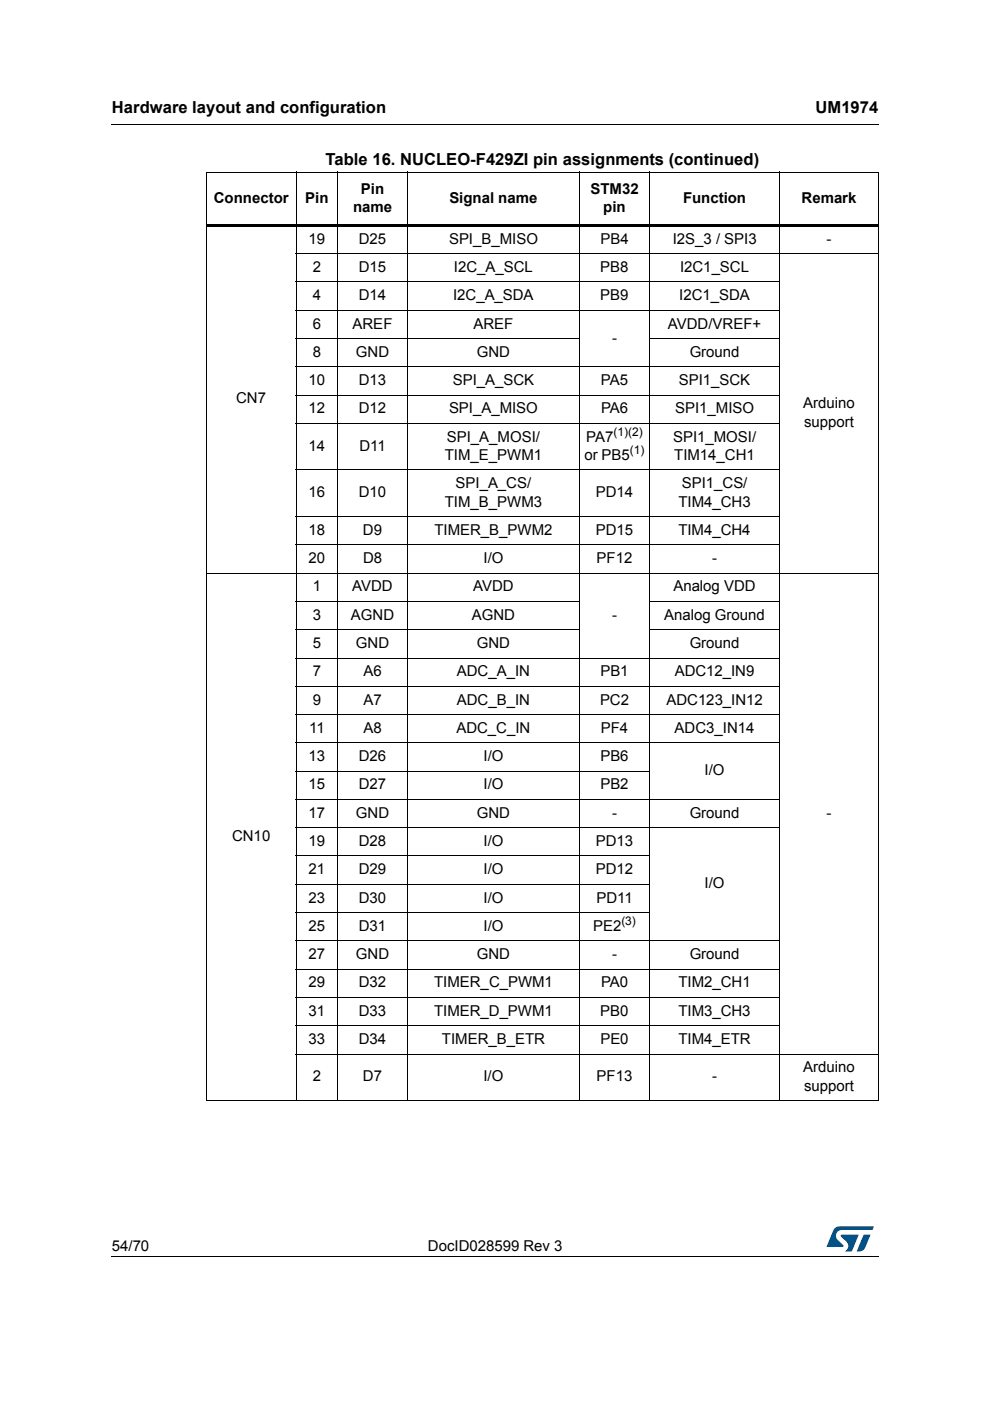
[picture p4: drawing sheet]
<svg xmlns="http://www.w3.org/2000/svg" width="210mm" height="297mm" viewBox="0 0 210 297" stroke-linecap="round" stroke-linejoin="round" font-family="sans-serif">
<defs><g id="words">
<g font-size="3.5">
<text x="23.7" y="23.9">Hardware layout and configuration</text>
<text x="172.9" y="23.9">UM1974</text>
<text x="69" y="35">Table 16. NUCLEO-F429ZI pin assignments (continued)</text>
</g>
<g font-size="3.2">
<text x="76.5" y="41.1">Pin</text>
<text x="125.2" y="41.1">STM32</text>
<text x="45.3" y="43">Connector</text>
<text x="64.7" y="43">Pin</text>
<text x="74.8" y="45">name</text>
<text x="95.3" y="43">Signal name</text>
<text x="127.9" y="45">pin</text>
<text x="144.8" y="43">Function</text>
<text x="169.9" y="43">Remark</text>
<text x="65.4" y="51.7">19</text>
<text x="76.1" y="51.7">D25</text>
<text x="95.2" y="51.7">SPI_B_MISO</text>
<text x="127.3" y="51.7">PB4</text>
<text x="142.7" y="51.7">I2S_3 / SPI3</text>
<text x="175.2" y="51.7">-</text>
<text x="66.3" y="57.7">2</text>
<text x="76.1" y="57.7">D15</text>
<text x="96.2" y="57.7">I2C_A_SCL</text>
<text x="127.3" y="57.7">PB8</text>
<text x="144.2" y="57.7">I2C1_SCL</text>
<text x="66.3" y="63.6">4</text>
<text x="76.1" y="63.6">D14</text>
<text x="96.1" y="63.6">I2C_A_SDA</text>
<text x="127.3" y="63.6">PB9</text>
<text x="144" y="63.6">I2C1_SDA</text>
<text x="66.3" y="69.7">6</text>
<text x="74.8" y="69.7">AREF</text>
<text x="100.4" y="69.7">AREF</text>
<text x="141.6" y="69.7">AVDD/VREF+</text>
<text x="66.3" y="75.6">8</text>
<text x="75.5" y="75.6">GND</text>
<text x="101.1" y="75.6">GND</text>
<text x="129.8" y="72.6">-</text>
<text x="146.2" y="75.6">Ground</text>
<text x="65.4" y="81.6">10</text>
<text x="76.1" y="81.6">D13</text>
<text x="96" y="81.6">SPI_A_SCK</text>
<text x="127.4" y="81.6">PA5</text>
<text x="143.9" y="81.6">SPI1_SCK</text>
<text x="50.1" y="85.5">CN7</text>
<text x="65.4" y="87.7">12</text>
<text x="76.1" y="87.7">D12</text>
<text x="95.2" y="87.7">SPI_A_MISO</text>
<text x="127.4" y="87.7">PA6</text>
<text x="143.2" y="87.7">SPI1_MISO</text>
<text x="170.3" y="86.6">Arduino</text>
<text x="65.4" y="95.6">14</text>
<text x="76.2" y="95.6">D11</text>
<text x="94.7" y="93.6">SPI_A_MOSI/</text>
<text x="124.3" y="93.6">PA7</text>
<text x="142.7" y="93.6">SPI1_MOSI/</text>
<text x="170.5" y="90.5">support</text>
<text x="94.3" y="97.5">TIM_E_PWM1</text>
<text x="123.9" y="97.5">or PB5</text>
<text x="143" y="97.5">TIM14_CH1</text>
<text x="65.4" y="105.5">16</text>
<text x="76.1" y="105.5">D10</text>
<text x="94.3" y="107.4">TIM_B_PWM3</text>
<text x="96.6" y="103.5">SPI_A_CS/</text>
<text x="126.3" y="105.5">PD14</text>
<text x="143.8" y="107.4">TIM4_CH3</text>
<text x="144.5" y="103.5">SPI1_CS/</text>
<text x="65.4" y="113.4">18</text>
<text x="77" y="113.4">D9</text>
<text x="92.1" y="113.4">TIMER_B_PWM2</text>
<text x="126.3" y="113.4">PD15</text>
<text x="143.8" y="113.4">TIM4_CH4</text>
<text x="65.4" y="119.4">20</text>
<text x="77" y="119.4">D8</text>
<text x="102.5" y="119.4">I/O</text>
<text x="126.5" y="119.4">PF12</text>
<text x="151" y="119.4">-</text>
<text x="66.3" y="125.4">1</text>
<text x="74.7" y="125.4">AVDD</text>
<text x="100.3" y="125.4">AVDD</text>
<text x="142.8" y="125.4">Analog VDD</text>
<text x="66.3" y="131.4">3</text>
<text x="74.4" y="131.4">AGND</text>
<text x="100" y="131.4">AGND</text>
<text x="129.8" y="131.4">-</text>
<text x="140.8" y="131.4">Analog Ground</text>
<text x="66.3" y="137.4">5</text>
<text x="75.5" y="137.4">GND</text>
<text x="101.1" y="137.4">GND</text>
<text x="146.2" y="137.4">Ground</text>
<text x="66.3" y="143.4">7</text>
<text x="77" y="143.4">A6</text>
<text x="96.9" y="143.4">ADC_A_IN</text>
<text x="127.3" y="143.4">PB1</text>
<text x="143.1" y="143.4">ADC12_IN9</text>
<text x="66.3" y="149.4">9</text>
<text x="77" y="149.4">A7</text>
<text x="96.9" y="149.4">ADC_B_IN</text>
<text x="127.2" y="149.4">PC2</text>
<text x="141.3" y="149.4">ADC123_IN12</text>
<text x="65.6" y="155.4">11</text>
<text x="77" y="155.4">A8</text>
<text x="96.8" y="155.4">ADC_C_IN</text>
<text x="127.4" y="155.4">PF4</text>
<text x="143" y="155.4">ADC3_IN14</text>
<text x="65.4" y="161.4">13</text>
<text x="76.1" y="161.4">D26</text>
<text x="102.5" y="161.4">I/O</text>
<text x="127.3" y="161.4">PB6</text>
<text x="65.4" y="167.4">15</text>
<text x="76.1" y="167.4">D27</text>
<text x="102.5" y="167.4">I/O</text>
<text x="127.3" y="167.4">PB2</text>
<text x="149.4" y="164.4">I/O</text>
<text x="65.4" y="173.4">17</text>
<text x="75.5" y="173.4">GND</text>
<text x="101.1" y="173.4">GND</text>
<text x="129.8" y="173.4">-</text>
<text x="146.2" y="173.4">Ground</text>
<text x="175.2" y="173.4">-</text>
<text x="49.2" y="178.3">CN10</text>
<text x="65.4" y="179.4">19</text>
<text x="76.1" y="179.4">D28</text>
<text x="102.5" y="179.4">I/O</text>
<text x="126.3" y="179.4">PD13</text>
<text x="65.4" y="185.4">21</text>
<text x="76.1" y="185.4">D29</text>
<text x="102.5" y="185.4">I/O</text>
<text x="126.3" y="185.4">PD12</text>
<text x="65.4" y="191.4">23</text>
<text x="76.1" y="191.4">D30</text>
<text x="102.5" y="191.4">I/O</text>
<text x="126.5" y="191.4">PD11</text>
<text x="149.4" y="188.4">I/O</text>
<text x="65.4" y="197.4">25</text>
<text x="76.1" y="197.4">D31</text>
<text x="102.5" y="197.4">I/O</text>
<text x="125.8" y="197.4">PE2</text>
<text x="65.4" y="203.4">27</text>
<text x="75.5" y="203.4">GND</text>
<text x="101.1" y="203.4">GND</text>
<text x="129.8" y="203.4">-</text>
<text x="146.2" y="203.4">Ground</text>
<text x="65.4" y="209.4">29</text>
<text x="76.1" y="209.4">D32</text>
<text x="92" y="209.4">TIMER_C_PWM1</text>
<text x="127.4" y="209.4">PA0</text>
<text x="143.8" y="209.4">TIM2_CH1</text>
<text x="65.4" y="215.3">31</text>
<text x="76.1" y="215.3">D33</text>
<text x="92" y="215.3">TIMER_D_PWM1</text>
<text x="127.3" y="215.3">PB0</text>
<text x="143.8" y="215.3">TIM3_CH3</text>
<text x="65.4" y="221.4">33</text>
<text x="76.1" y="221.4">D34</text>
<text x="93.7" y="221.4">TIMER_B_ETR</text>
<text x="127.3" y="221.4">PE0</text>
<text x="143.9" y="221.4">TIM4_ETR</text>
<text x="170.3" y="227.4">Arduino</text>
<text x="66.3" y="229.3">2</text>
<text x="77" y="229.3">D7</text>
<text x="102.5" y="229.3">I/O</text>
<text x="126.5" y="229.3">PF13</text>
<text x="151" y="229.3">-</text>
<text x="170.5" y="231.2">support</text>
<text x="23.7" y="265.1">54/70</text>
<text x="90.7" y="265.1">DocID028599 Rev 3</text>
</g>
<g font-size="2.5">
<text x="130.1" y="92.4">(1)(2)</text>
<text x="133.6" y="96.2">(1)</text>
<text x="131.7" y="196.1">(3)</text>
</g>
</g></defs>
<path d="M23.6 26.2l.1 .2zM23.6 266.3l.1 .1z" fill="#000"/>
<path d="M23.7 26.3h162.6M23.7 266.3h162.6" fill="none" stroke="#000" stroke-width=".21"/>
<path d="M175.3 260h10v5.3h-10z" fill="#fff"/>
<g fill="#005189">
<path d="M176.9 260.5l1-.5 7.4 .1-.4 .7h-6.4a1.31 1.31 0 0 0-1.2 1.1 1.31 1.31 0 0 0 .8 1.4l.7 .7v.3l-3.5 .1z"/>
<path d="M183.1 261.8h1.4l-.6 1.6a2.16 2.16 0 0 1-1.3 1.9l-.9-.1z"/>
<path d="M178.3 261.8l3.7 .1-1.3 3.3-1.6 .1a1.43 1.43 0 0 0 .6-1.7l-1.4-1.4z"/>
</g>
<g fill="none" stroke="#000" stroke-width=".21">
<path d="M43.6 36.5h142.7M43.7 36.6v196.7M62.8 36.4v197M71.6 36.4v197M86.4 36.4v197M122.9 36.4v197M137.7 36.4v197M165.3 36.4v197M186.2 36.6v196.7M62.7 53.8h123.6M62.7 59.8h102.7M62.7 65.8h102.7"/>
<path d="M62.7 71.8h60.3M62.7 77.8h102.7M137.6 71.8h27.8M62.7 83.8h102.7M62.7 89.8h102.7M62.7 99.6h102.7M62.7 109.5h102.7M62.7 115.5h102.7M43.6 121.5h142.7M62.7 127.5h60.3M62.7 133.5h60.3M62.7 139.5h102.7"/>
<path d="M137.6 127.5h27.8M137.6 133.5h27.8M62.7 145.5h102.7M62.7 151.5h102.7M62.7 157.5h102.7M62.7 163.5h75.1M62.7 169.5h102.7M62.7 175.5h102.7M62.7 181.5h75.1M62.7 187.5h75.1M62.7 193.5h75.1M62.7 199.5h102.7"/>
<path d="M62.7 205.5h102.7M62.7 211.5h102.7M62.7 217.5h102.7M43.6 233.3h142.7M62.7 223.5h123.6"/>
</g>
<path d="M43.6 47.5h142.7v.5h-142.7z" fill="#000"/>
<use href="#words"/>
</svg>
